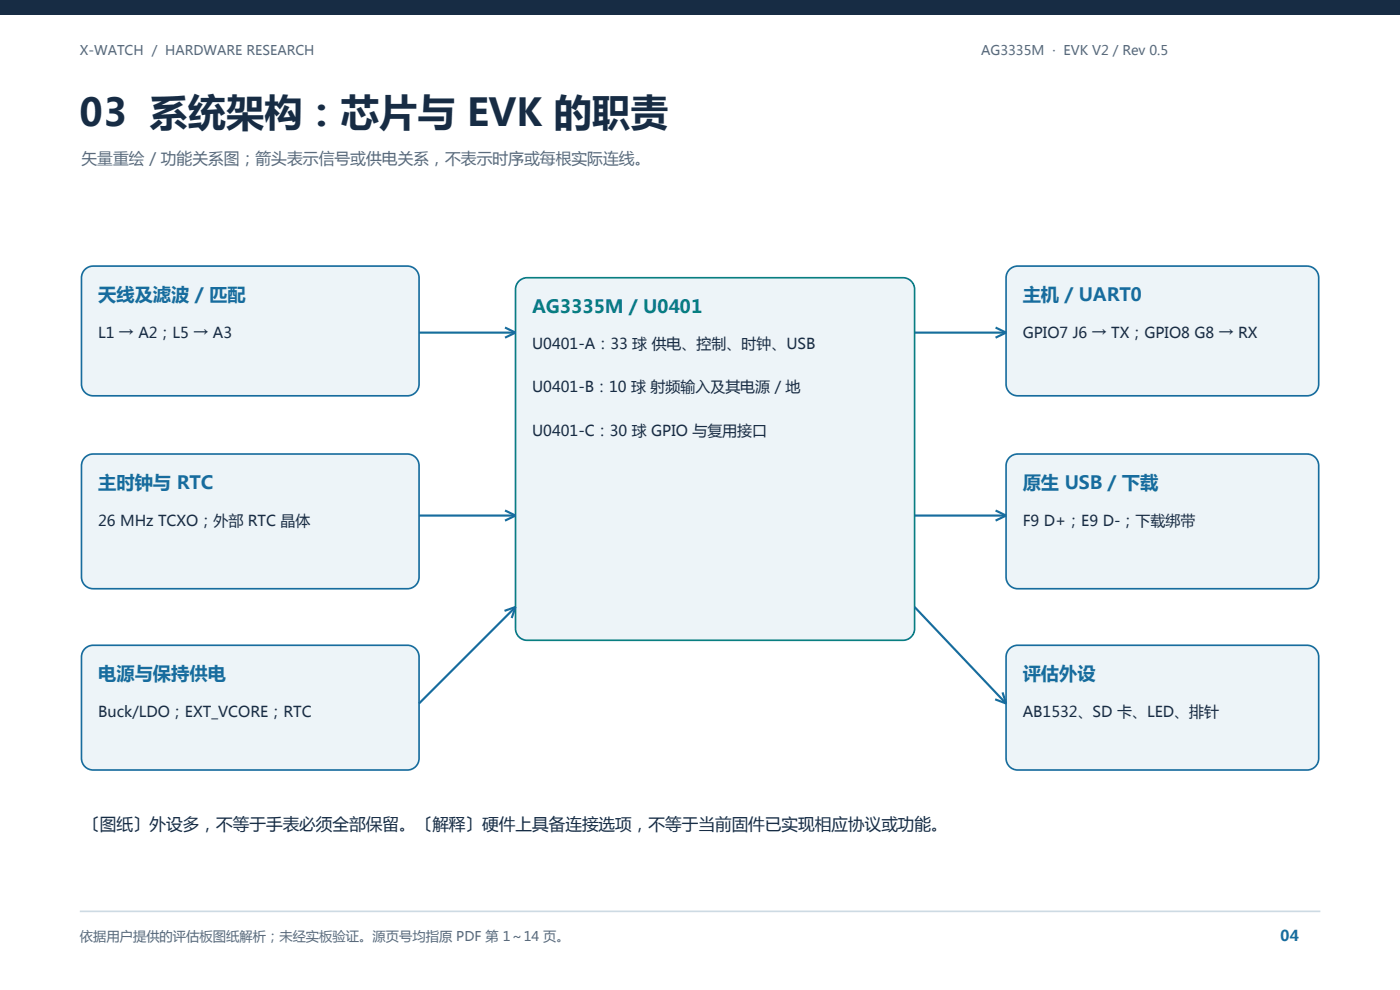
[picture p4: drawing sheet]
<svg xmlns="http://www.w3.org/2000/svg" width="297mm" height="210mm" viewBox="0 0 297 210" stroke-linecap="round" stroke-linejoin="round" font-family="sans-serif">
<defs><g id="words">
<text font-size="8.1" fill="#172c44" x="16.9" y="26.8">03 系统架构：芯片与 EVK 的职责</text>
<g font-size="3.9" fill="#176c9e">
<text x="20.8" y="63.9">天线及滤波 / 匹配</text>
<text x="217" y="63.9">主机 / UART0</text>
<text x="20.8" y="103.7">主时钟与 RTC</text>
<text x="217" y="103.7">原生 USB / 下载</text>
<text x="20.8" y="144.3">电源与保持供电</text>
<text x="217" y="144.3">评估外设</text>
</g>
<text font-size="3.9" fill="#087f80" x="112.9" y="66.3">AG3335M / U0401</text>
<text font-size="3.5" fill="#172c44" x="17.6" y="176">〔图纸〕外设多，不等于手表必须全部保留。〔解释〕硬件上具备连接选项，不等于当前固件已实现相应协议或功能。</text>
<text font-size="3.4" fill="#586a7b" x="17.3" y="34.7">矢量重绘 / 功能关系图；箭头表示信号或供电关系，不表示时序或每根实际连线。</text>
<g font-size="3.2" fill="#172c44">
<text x="20.8" y="71.6">L1 → A2；L5 → A3</text>
<text x="217" y="71.6">GPIO7 J6 → TX；GPIO8 G8 → RX</text>
<text x="112.9" y="74.1">U0401-A：33 球 供电、控制、时钟、USB</text>
<text x="112.9" y="83.3">U0401-B：10 球 射频输入及其电源 / 地</text>
<text x="112.9" y="92.4">U0401-C：30 球 GPIO 与复用接口</text>
<text x="20.8" y="111.5">26 MHz TCXO；外部 RTC 晶体</text>
<text x="217" y="111.5">F9 D+；E9 D-；下载绑带</text>
<text x="20.8" y="152">Buck/LDO；EXT_VCORE；RTC</text>
<text x="217" y="152">AB1532、SD 卡、LED、排针</text>
</g>
<text font-size="3.2" fill="#176c9e" x="271.6" y="199.7">04</text>
<g font-size="2.8" fill="#586a7b">
<text x="16.9" y="11.6">X-WATCH / HARDWARE RESEARCH</text>
<text x="208.1" y="11.6">AG3335M · EVK V2 / Rev 0.5</text>
<text x="16.9" y="199.7">依据用户提供的评估板图纸解析；未经实板验证。源页号均指原 PDF 第 1～14 页。</text>
</g>
</g></defs>
<path d="M0 0h297v3.2h-297z" fill-rule="evenodd" fill="#172c44"/>
<path d="M16.9 193.3h263.2" fill="none" stroke="#cddae3" stroke-width=".35"/>
<path d="M109.9 59.8a2.46 2.46 0 0 1 1.9-.9h79.8a2.47 2.47 0 0 1 2.4 2.5v72a2.47 2.47 0 0 1-2.4 2.4h-79.8a2.47 2.47 0 0 1-2.4-2.4v-72v-.6z" fill-rule="evenodd" fill="#edf4f8" stroke="#087f80" stroke-width=".35"/>
<g fill="#edf4f8" stroke="#176c9e" stroke-width=".35">
<path d="M17.8 57.4a2.46 2.46 0 0 1 2-1h66.6a2.47 2.47 0 0 1 2.5 2.5v22.6a2.47 2.47 0 0 1-2.5 2.5h-66.6a2.47 2.47 0 0 1-2.5-2.5v-22.6l.1-.6z" fill-rule="evenodd"/>
<path d="M18.2 96.9l1-.5 .6-.1h66.6a2.47 2.47 0 0 1 2.5 2.5v23.6a2.47 2.47 0 0 1-2.5 2.5h-66.6a2.47 2.47 0 0 1-2.5-2.5v-23.6a2.46 2.46 0 0 1 .9-1.9z" fill-rule="evenodd"/>
<path d="M18.2 137.4l1-.5h.6h66.6a2.47 2.47 0 0 1 2.5 2.4v21.6a2.47 2.47 0 0 1-2.5 2.4h-66.6a2.47 2.47 0 0 1-2.5-2.4v-21.6a2.46 2.46 0 0 1 .9-1.9z" fill-rule="evenodd"/>
<path d="M214.4 57l.9-.5 .6-.1h61.4a2.47 2.47 0 0 1 2.5 2.5v22.6a2.47 2.47 0 0 1-2.5 2.5h-61.4a2.47 2.47 0 0 1-2.5-2.5v-22.6a2.46 2.46 0 0 1 1-1.9z" fill-rule="evenodd"/>
<path d="M214.4 96.9l.9-.5 .6-.1h61.4a2.47 2.47 0 0 1 2.5 2.5v23.6a2.47 2.47 0 0 1-2.5 2.5h-61.4a2.47 2.47 0 0 1-2.5-2.5v-23.6a2.46 2.46 0 0 1 1-1.9z" fill-rule="evenodd"/>
<path d="M214.4 137.4l.9-.5h.6h61.4a2.47 2.47 0 0 1 2.5 2.4v21.6a2.47 2.47 0 0 1-2.5 2.4h-61.4a2.47 2.47 0 0 1-2.5-2.4v-21.6a2.46 2.46 0 0 1 1-1.9z" fill-rule="evenodd"/>
</g>
<g fill="none" stroke="#176c9e" stroke-width=".46">
<path d="M88.9 70.6h20.5M107.1 69.5l2.3 1.1M109.4 70.6l-2.3 1M194 70.6h19.4M211.2 69.5l2.2 1.1M213.4 70.6l-2.2 1M88.9 109.4h20.5M107.1 108.3l2.3 1.1M109.4 109.4l-2.3 1M194 109.4h19.4M211.2 108.3l2.2 1.1M213.4 109.4l-2.2 1"/>
<path d="M109.4 128.8l-20.5 20.4M109.4 128.8l-.9 2.3M109.4 128.8l-2.4 .8M194 128.8l19.4 20.4M211.1 148.4l2.3 .8M212.7 146.9l.7 2.3"/>
</g>
<use href="#words"/>
</svg>
